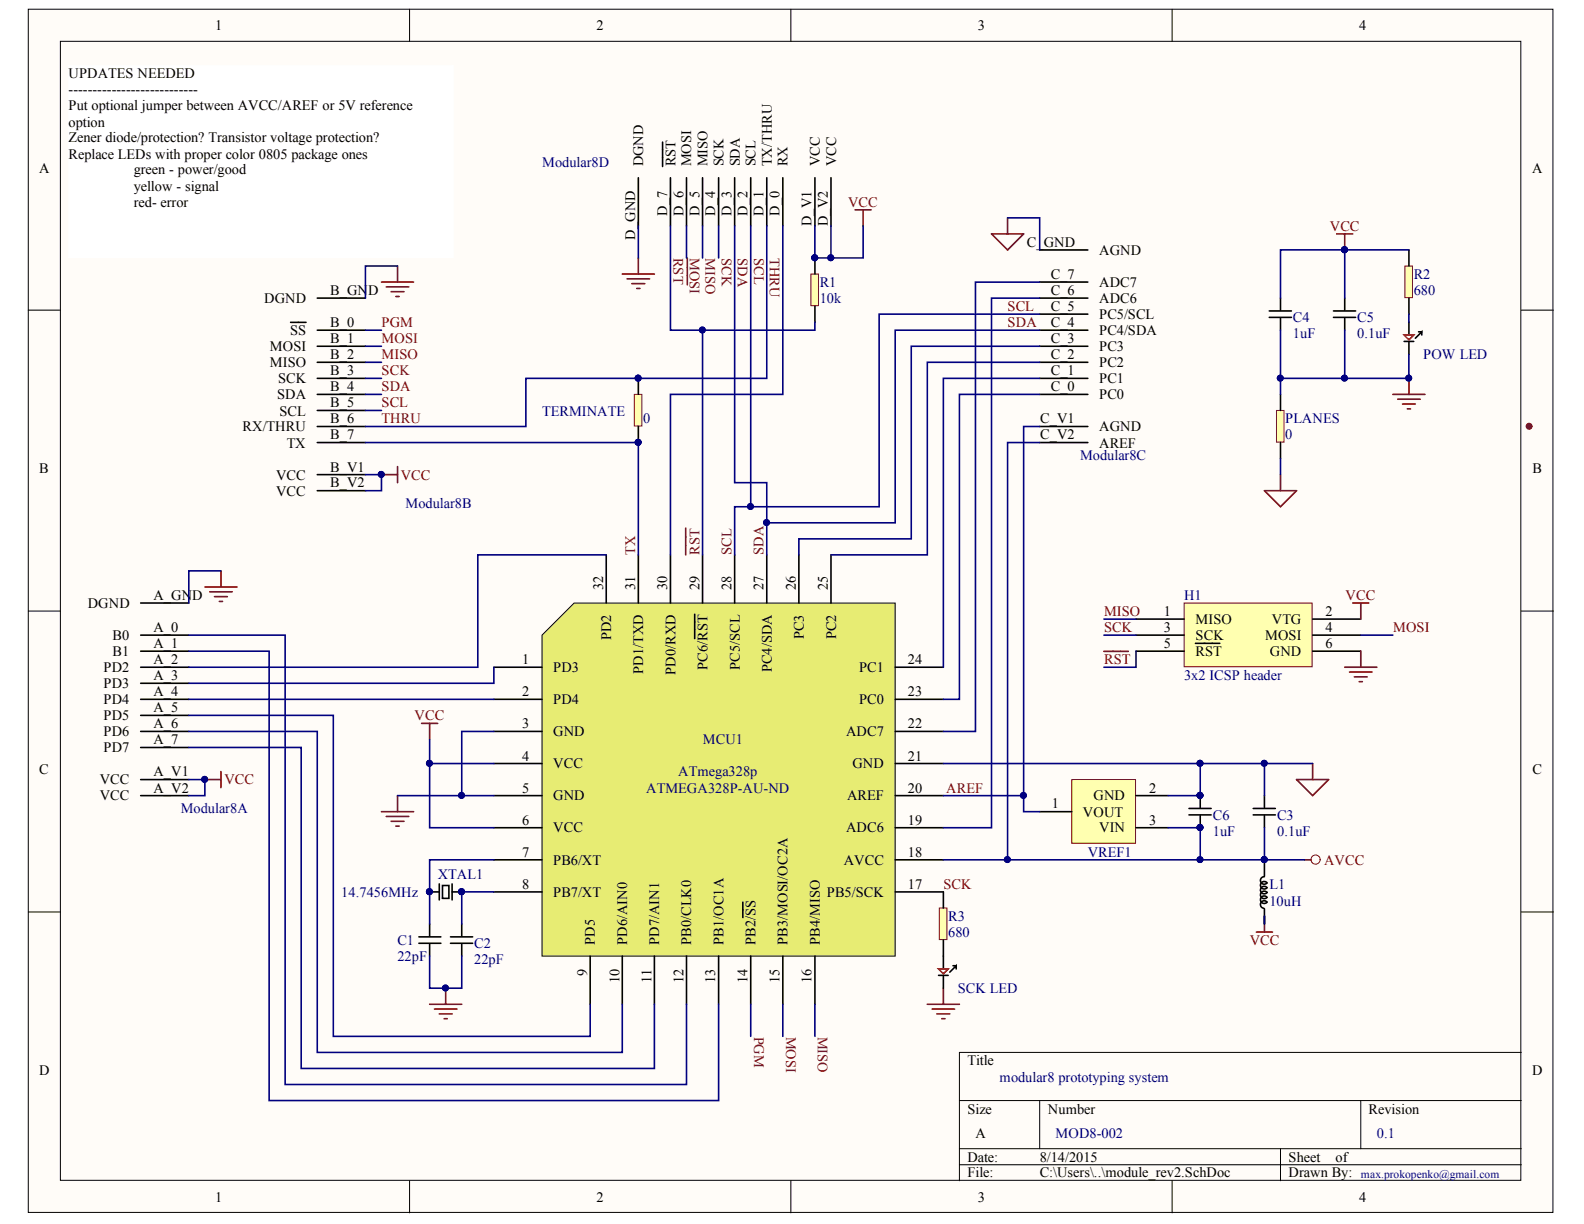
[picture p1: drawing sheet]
<svg xmlns="http://www.w3.org/2000/svg" width="279mm" height="216mm" viewBox="0 0 279 216" stroke-linecap="round" stroke-linejoin="round" font-family="sans-serif">
<defs><g id="words">
<g font-size="2.5">
<text x="38" y="5.3">1</text>
<text x="105.2" y="5.3">2</text>
<text x="172.5" y="5.3">3</text>
<text x="239.7" y="5.3">4</text>
<text x="12.1" y="13.8">UPDATES NEEDED</text>
<text x="12.1" y="16.7">---------------------------</text>
<text x="12.1" y="19.4">Put optional jumper between AVCC/AREF or 5V reference</text>
<text x="12.1" y="22.3">option</text>
<text x="12.1" y="25.1">Zener diode/protection? Transistor voltage protection?</text>
<text x="12.1" y="28">Replace LEDs with proper color 0805 package ones</text>
<text x="113.5" y="29.3" transform="rotate(-90 113.5 29.3)">DGND</text>
<text x="119.1" y="29.3" transform="rotate(-90 119.1 29.3)">RST</text>
<text x="121.9" y="29.3" transform="rotate(-90 121.9 29.3)">MOSI</text>
<text x="124.8" y="29.3" transform="rotate(-90 124.8 29.3)">MISO</text>
<text x="127.6" y="29.3" transform="rotate(-90 127.6 29.3)">SCK</text>
<text x="130.5" y="29.3" transform="rotate(-90 130.5 29.3)">SDA</text>
<text x="133.3" y="29.3" transform="rotate(-90 133.3 29.3)">SCL</text>
<text x="136.1" y="29.3" transform="rotate(-90 136.1 29.3)">TX/THRU</text>
<text x="138.9" y="29.3" transform="rotate(-90 138.9 29.3)">RX</text>
<text x="144.6" y="29.3" transform="rotate(-90 144.6 29.3)">VCC</text>
<text x="147.5" y="29.3" transform="rotate(-90 147.5 29.3)">VCC</text>
<text x="6.9" y="30.4">A</text>
<text x="23.6" y="30.8">green - power/good</text>
<text x="23.6" y="33.6">yellow - signal</text>
<text x="270.2" y="30.4">A</text>
<text x="23.6" y="36.4">red- error</text>
<text x="117.7" y="38" transform="rotate(-90 117.7 38)">D_7</text>
<text x="120.6" y="38" transform="rotate(-90 120.6 38)">D_6</text>
<text x="123.4" y="38" transform="rotate(-90 123.4 38)">D_5</text>
<text x="126.2" y="38" transform="rotate(-90 126.2 38)">D_4</text>
<text x="129" y="38" transform="rotate(-90 129 38)">D_3</text>
<text x="131.8" y="38" transform="rotate(-90 131.8 38)">D_2</text>
<text x="134.7" y="38" transform="rotate(-90 134.7 38)">D_1</text>
<text x="137.5" y="38" transform="rotate(-90 137.5 38)">D_0</text>
<text x="143.2" y="39.9" transform="rotate(-90 143.2 39.9)">D_V1</text>
<text x="146" y="39.9" transform="rotate(-90 146 39.9)">D_V2</text>
<text x="112" y="42.3" transform="rotate(-90 112 42.3)">D_GND</text>
<text x="181.1" y="43.5">C_GND</text>
<text x="193.9" y="45">AGND</text>
<text x="46.6" y="53.4">DGND</text>
<text x="58.3" y="52">B_GN</text>
<text x="64.9" y="52">D</text>
<text x="185.4" y="52">C_6</text>
<text x="185.4" y="49.2">C_7</text>
<text x="193.9" y="53.4">ADC6</text>
<text x="193.9" y="50.6">ADC7</text>
<text x="51.2" y="59.1">SS</text>
<text x="58.3" y="57.7">B_0</text>
<text x="185.4" y="57.7">C_4</text>
<text x="185.4" y="54.9">C_5</text>
<text x="193.9" y="59.1">PC4/SDA</text>
<text x="193.9" y="56.3">PC5/SCL</text>
<text x="47.6" y="64.8">MISO</text>
<text x="47.6" y="62">MOSI</text>
<text x="58.3" y="63.3">B_2</text>
<text x="58.3" y="60.5">B_1</text>
<text x="185.4" y="63.3">C_2</text>
<text x="185.4" y="60.5">C_3</text>
<text x="193.9" y="64.8">PC2</text>
<text x="193.9" y="62">PC3</text>
<text x="48.9" y="70.4">SDA</text>
<text x="49" y="67.6">SCK</text>
<text x="58.3" y="66.2">B_3</text>
<text x="58.3" y="71.9">B_5</text>
<text x="58.3" y="69">B_4</text>
<text x="185.4" y="69">C_0</text>
<text x="185.4" y="66.2">C_1</text>
<text x="193.9" y="70.4">PC0</text>
<text x="193.9" y="67.6">PC1</text>
<text x="42.8" y="76.1">RX/THRU</text>
<text x="49.3" y="73.3">SCL</text>
<text x="58.3" y="74.6">B_6</text>
<text x="58.3" y="77.5">B_7</text>
<text x="183.5" y="77.5">C_V2</text>
<text x="183.5" y="74.6">C_V1</text>
<text x="193.9" y="76.1">AGND</text>
<text x="6.9" y="83.5">B</text>
<text x="50.6" y="79">TX</text>
<text x="58.3" y="83.2">B_V1</text>
<text x="193.9" y="79">AREF</text>
<text x="270.3" y="83.5">B</text>
<text x="48.7" y="87.4">VCC</text>
<text x="48.7" y="84.6">VCC</text>
<text x="58.3" y="86">B_V2</text>
<text x="15.5" y="107.3">DGND</text>
<text x="27.1" y="105.8">A_GN</text>
<text x="33.9" y="105.8">D</text>
<text x="106.4" y="104.1" transform="rotate(-90 106.4 104.1)">32</text>
<text x="112" y="104.1" transform="rotate(-90 112 104.1)">31</text>
<text x="117.7" y="104.1" transform="rotate(-90 117.7 104.1)">30</text>
<text x="123.4" y="104.1" transform="rotate(-90 123.4 104.1)">29</text>
<text x="129" y="104.1" transform="rotate(-90 129 104.1)">28</text>
<text x="134.7" y="104.1" transform="rotate(-90 134.7 104.1)">27</text>
<text x="140.4" y="104.1" transform="rotate(-90 140.4 104.1)">26</text>
<text x="146" y="104.1" transform="rotate(-90 146 104.1)">25</text>
<text x="19.9" y="112.9">B0</text>
<text x="27.1" y="111.5">A_0</text>
<text x="107.8" y="112.9" transform="rotate(-90 107.8 112.9)">PD2</text>
<text x="141.8" y="112.8" transform="rotate(-90 141.8 112.8)">PC3</text>
<text x="147.5" y="112.8" transform="rotate(-90 147.5 112.8)">PC2</text>
<text x="205.3" y="111.5">3</text>
<text x="205.3" y="108.6">1</text>
<text x="210.9" y="112.9">SCK</text>
<text x="210.9" y="110.1">MISO</text>
<text x="223.1" y="112.9">MOSI</text>
<text x="224.3" y="110.1">VTG</text>
<text x="233.8" y="108.6">2</text>
<text x="233.8" y="111.5">4</text>
<text x="18.3" y="118.6">PD2</text>
<text x="19.9" y="115.7">B1</text>
<text x="27.1" y="114.3">A_1</text>
<text x="27.1" y="119.9">A_3</text>
<text x="27.1" y="117.2">A_2</text>
<text x="92.1" y="117.2">1</text>
<text x="97.6" y="118.6">PD3</text>
<text x="113.5" y="118.8" transform="rotate(-90 113.5 118.8)">PD1/TXD</text>
<text x="119.1" y="119" transform="rotate(-90 119.1 119)">PD0/RXD</text>
<text x="124.8" y="118.2" transform="rotate(-90 124.8 118.2)">PC6/RST</text>
<text x="130.5" y="118.2" transform="rotate(-90 130.5 118.2)">PC5/SCL</text>
<text x="136.1" y="118.6" transform="rotate(-90 136.1 118.6)">PC4/SDA</text>
<text x="151.5" y="118.6">PC1</text>
<text x="160.2" y="117.2">24</text>
<text x="205.3" y="114.3">5</text>
<text x="210.9" y="115.7">RST</text>
<text x="224" y="115.7">GND</text>
<text x="233.8" y="114.3">6</text>
<text x="18.3" y="124.2">PD4</text>
<text x="18.3" y="121.4">PD3</text>
<text x="27.1" y="125.6">A_5</text>
<text x="27.1" y="122.8">A_4</text>
<text x="92.1" y="122.8">2</text>
<text x="97.6" y="124.2">PD4</text>
<text x="151.5" y="124.2">PC0</text>
<text x="160.2" y="122.8">23</text>
<text x="18.3" y="129.8">PD6</text>
<text x="18.3" y="127">PD5</text>
<text x="27.1" y="131.3">A_7</text>
<text x="27.1" y="128.5">A_6</text>
<text x="92.1" y="128.5">3</text>
<text x="97.6" y="129.8">GND</text>
<text x="149.2" y="129.8">ADC7</text>
<text x="160.2" y="128.5">22</text>
<text x="6.9" y="136.6">C</text>
<text x="18.3" y="132.7">PD7</text>
<text x="27.1" y="136.9">A_V1</text>
<text x="92.1" y="134.1">4</text>
<text x="97.6" y="135.5">VCC</text>
<text x="150.3" y="135.5">GND</text>
<text x="160.2" y="134.1">21</text>
<text x="270.3" y="136.6">C</text>
<text x="17.6" y="138.4">VCC</text>
<text x="17.6" y="141.2">VCC</text>
<text x="27.1" y="139.8">A_V2</text>
<text x="92.1" y="139.8">5</text>
<text x="97.6" y="141.2">GND</text>
<text x="149.4" y="141.2">AREF</text>
<text x="160.2" y="139.8">20</text>
<text x="185.5" y="142.6">1</text>
<text x="192.9" y="141.2">GND</text>
<text x="202.7" y="139.8">2</text>
<text x="92.1" y="145.5">6</text>
<text x="97.6" y="146.8">VCC</text>
<text x="149.2" y="146.8">ADC6</text>
<text x="160.2" y="145.5">19</text>
<text x="191" y="144">VOUT</text>
<text x="193.9" y="146.8">VIN</text>
<text x="202.7" y="145.5">3</text>
<text x="92.1" y="151.1">7</text>
<text x="97.6" y="152.5">PB6/XT</text>
<text x="148.8" y="152.5">AVCC</text>
<text x="160.2" y="151.1">18</text>
<text x="92.1" y="156.8">8</text>
<text x="97.6" y="158.2">PB7/XT</text>
<text x="145.9" y="158.2">PB5/SCK</text>
<text x="160.2" y="156.8">17</text>
<text x="104.9" y="166.7" transform="rotate(-90 104.9 166.7)">PD5</text>
<text x="110.6" y="166.7" transform="rotate(-90 110.6 166.7)">PD6/AIN0</text>
<text x="116.3" y="166.7" transform="rotate(-90 116.3 166.7)">PD7/AIN1</text>
<text x="121.9" y="166.7" transform="rotate(-90 121.9 166.7)">PB0/CLK0</text>
<text x="127.6" y="166.7" transform="rotate(-90 127.6 166.7)">PB1/OC1A</text>
<text x="133.3" y="166.7" transform="rotate(-90 133.3 166.7)">PB2/SS</text>
<text x="138.9" y="166.7" transform="rotate(-90 138.9 166.7)">PB3/MOSI/OC2A</text>
<text x="144.6" y="166.7" transform="rotate(-90 144.6 166.7)">PB4/MISO</text>
<text x="103.6" y="172.2" transform="rotate(-90 103.6 172.2)">9</text>
<text x="109.2" y="173.5" transform="rotate(-90 109.2 173.5)">10</text>
<text x="114.9" y="173.5" transform="rotate(-90 114.9 173.5)">11</text>
<text x="120.6" y="173.5" transform="rotate(-90 120.6 173.5)">12</text>
<text x="126.2" y="173.5" transform="rotate(-90 126.2 173.5)">13</text>
<text x="131.8" y="173.5" transform="rotate(-90 131.8 173.5)">14</text>
<text x="137.5" y="173.5" transform="rotate(-90 137.5 173.5)">15</text>
<text x="143.2" y="173.5" transform="rotate(-90 143.2 173.5)">16</text>
<text x="6.9" y="189.7">D</text>
<text x="170.6" y="187.9">Title</text>
<text x="270.2" y="189.7">D</text>
<text x="170.6" y="196.4">Size</text>
<text x="184.8" y="196.4">Number</text>
<text x="241.4" y="196.4">Revision</text>
<text x="172.1" y="200.7">A</text>
<text x="170.6" y="204.9">Date:</text>
<text x="170.6" y="207.7">File:</text>
<text x="183.4" y="204.9">8/14/2015</text>
<text x="183.4" y="207.7">C:\Users\..\module_rev2.SchDoc</text>
<text x="227.3" y="204.9">Sheet</text>
<text x="227.3" y="207.7">Drawn By:</text>
<text x="235.6" y="204.9">of</text>
<text x="38" y="212">1</text>
<text x="105.2" y="212">2</text>
<text x="172.5" y="212">3</text>
<text x="239.7" y="212">4</text>
</g>
<g font-size="2.5" fill="#000080">
<text x="95.6" y="29.4">Modular8D</text>
<text x="144.6" y="53.4">10k</text>
<text x="144.6" y="50.6">R1</text>
<text x="249.4" y="52">680</text>
<text x="249.4" y="49.2">R2</text>
<text x="228.1" y="59.7">1uF</text>
<text x="228.1" y="56.8">C4</text>
<text x="239.4" y="59.7">0.1uF</text>
<text x="239.4" y="56.8">C5</text>
<text x="251.1" y="63.3">POW LED</text>
<text x="95.6" y="73.3">TERMINATE</text>
<text x="113.5" y="74.6">0</text>
<text x="226.7" y="77.5">0</text>
<text x="226.7" y="74.6">PLANES</text>
<text x="190.5" y="81.2">Modular8C</text>
<text x="71.5" y="89.7">Modular8B</text>
<text x="208.9" y="105.8">H1</text>
<text x="208.9" y="119.9">3x2 ICSP header</text>
<text x="124" y="131.3">MCU1</text>
<text x="119.6" y="136.9">ATmega328p</text>
<text x="31.9" y="143.4">Modular8A</text>
<text x="114" y="139.8">ATMEGA328P-AU-ND</text>
<text x="213.9" y="147.4">1uF</text>
<text x="213.9" y="144.6">C6</text>
<text x="225.3" y="147.4">0.1uF</text>
<text x="225.3" y="144.6">C3</text>
<text x="77.2" y="155.1">XTAL1</text>
<text x="191.9" y="151.1">VREF1</text>
<text x="60.2" y="158.2">14.7456MHz</text>
<text x="223.9" y="159.8">10uH</text>
<text x="223.9" y="156.9">L1</text>
<text x="70.1" y="166.7">C1</text>
<text x="83.6" y="167.3">C2</text>
<text x="167.3" y="165.3">680</text>
<text x="167.3" y="162.5">R3</text>
<text x="70.1" y="169.5">22pF</text>
<text x="83.6" y="170.1">22pF</text>
<text x="168.9" y="175.1">SCK LED</text>
<text x="176.3" y="190.8">modular8 prototyping system</text>
<text x="186.2" y="200.7">MOD8-002</text>
<text x="242.8" y="200.7">0.1</text>
</g>
<g font-size="2.5" fill="#800000">
<text x="149.6" y="36.4">VCC</text>
<text x="234.6" y="40.7">VCC</text>
<text x="118.8" y="45.5" transform="rotate(90 118.8 45.5)">RST</text>
<text x="121.7" y="45.5" transform="rotate(90 121.7 45.5)">MOSI</text>
<text x="124.5" y="45.5" transform="rotate(90 124.5 45.5)">MISO</text>
<text x="127.3" y="45.5" transform="rotate(90 127.3 45.5)">SCK</text>
<text x="130.1" y="45.5" transform="rotate(90 130.1 45.5)">SDA</text>
<text x="133" y="45.5" transform="rotate(90 133 45.5)">SCL</text>
<text x="135.8" y="45.5" transform="rotate(90 135.8 45.5)">THRU</text>
<text x="67.3" y="57.7">PGM</text>
<text x="177.7" y="54.9">SCL</text>
<text x="177.7" y="57.7">SDA</text>
<text x="67.3" y="63.3">MISO</text>
<text x="67.3" y="60.5">MOSI</text>
<text x="67.3" y="71.9">SCL</text>
<text x="67.3" y="66.2">SCK</text>
<text x="67.3" y="69">SDA</text>
<text x="67.3" y="74.6">THRU</text>
<text x="70.7" y="84.6">VCC</text>
<text x="112" y="97.9" transform="rotate(-90 112 97.9)">TX</text>
<text x="123.4" y="97.9" transform="rotate(-90 123.4 97.9)">RST</text>
<text x="129" y="97.9" transform="rotate(-90 129 97.9)">SCL</text>
<text x="134.7" y="97.9" transform="rotate(-90 134.7 97.9)">SDA</text>
<text x="237.4" y="105.8">VCC</text>
<text x="194.7" y="108.6">MISO</text>
<text x="194.7" y="111.5">SCK</text>
<text x="245.7" y="111.5">MOSI</text>
<text x="194.7" y="117.2">RST</text>
<text x="73.1" y="127">VCC</text>
<text x="39.6" y="138.4">VCC</text>
<text x="166.9" y="139.8">AREF</text>
<text x="233.5" y="152.5">AVCC</text>
<text x="166.4" y="156.8">SCK</text>
<text x="220.4" y="166.7">VCC</text>
<text x="133" y="182.8" transform="rotate(90 133 182.8)">PGM</text>
<text x="138.7" y="182.8" transform="rotate(90 138.7 182.8)">MOSI</text>
<text x="144.3" y="182.8" transform="rotate(90 144.3 182.8)">MISO</text>
</g>
<text font-size="2" fill="#000080" x="240.1" y="207.9">max.prokopenko@gmail.com</text>
</g></defs>
<g fill="#fffcf8" stroke="#000" stroke-width=".18">
<path d="M5 1.6h268.9v212.3h-268.9z"/>
<path d="M10.7 7.3h257.6v200.9h-257.6z"/>
</g>
<g fill="none" stroke="#000" stroke-width=".18">
<path d="M72.2 1.6v5.7M139.5 1.6v5.7M206.8 1.6v5.7M5 54.7h5.7M268.3 54.7h5.7M5 107.8h5.7M268.3 107.8h5.7M5 160.9h5.7M268.3 160.9h5.7M169.2 194.1h99.1M183.4 194.1v8.5M240 194.1v8.5"/>
<path d="M268.3 185.6h-99.1v22.7M72.2 208.3v5.6M139.5 208.3v5.6M169.2 202.6h99.1M169.2 205.4h99.1M206.8 208.3v5.6M225.9 202.6v5.7"/>
</g>
<g fill="none" stroke="#000" stroke-width=".28">
<path d="M75.8 157.3h1.7M77.5 155.9v2.8M78 156.2h1.2v2.3h-1.2zM79.7 155.9v2.8M79.7 157.3h1.7M73.9 166.4h3.9M73.9 165.3h3.9M75.8 163v2.1M75.8 166.5v2.1M79.5 166.4h3.9M79.5 165.3h3.9M81.4 163v2.1"/>
<path d="M81.4 166.5v2.1"/>
</g>
<g fill="none" stroke="#800000" stroke-width=".28">
<path d="M150.8 37h2.9M152.2 37v2.8M235.8 41.3h2.8M237.2 41.3v2.8M223 86.6h5.7l-2.8 2.8zM225.9 83.7v2.9M74.4 127.6h2.8M75.8 127.6v2.8M228.7 137.5h5.7l-2.9 2.8zM231.5 134.7v2.8M67.3 143.2h5.7M68.1 144h4"/>
<path d="M69 144.9h2.3M69.8 145.7h.6M70.1 140.3v2.9M230.1 151.7h1.1M75.8 177.1h5.6M76.6 178h4M77.5 178.8h2.2M78.3 179.7h.6M78.6 174.3v2.8M221.6 164.4h2.8M223 161.6v2.8"/>
</g>
<g fill="#000080" stroke="#000080" stroke-width=".18">
<circle cx="78.6" cy="174.3" r=".52"/>
<circle cx="75.7" cy="157.3" r=".52"/>
<circle cx="81.4" cy="157.3" r=".52"/>
<circle cx="237.1" cy="44" r=".52"/>
</g>
<circle cx="269.7" cy="75.2" r=".52" fill="#800000" stroke="#800000" stroke-width=".18"/>
<circle cx="232.1" cy="151.6" r=".81" fill="none" stroke="#800000" stroke-width=".18"/>
<path d="M111.9 69.6h1.3v5.5h-1.3z" fill="#ffffb0" stroke="#800000" stroke-width=".18"/>
<path d="M112.6 66.7v2.9M112.6 75.2v2.9" fill="none" stroke="#000" stroke-width=".28"/>
<g fill="#000080" stroke="#000080" stroke-width=".18">
<circle cx="112.6" cy="78" r=".52"/>
<circle cx="112.6" cy="66.7" r=".52"/>
</g>
<path d="M247.8 46.9h1.3v5.6h-1.3z" fill="#ffffb0" stroke="#800000" stroke-width=".18"/>
<path d="M248.5 44.1v2.8M248.5 52.6v2.8M248.5 56.8v2.2M248.5 60.4v2.1" fill="none" stroke="#000" stroke-width=".28"/>
<path d="M247.7 59.1h1.7l-.9 .8z" fill="#fff" stroke="#f00" stroke-width=".28"/>
<path d="M250.2 58.5h.6M250.8 59.1v-.6l-1.1 1.2M247.7 60.2h1.7" fill="none" stroke="#000" stroke-width=".28"/>
<path d="M225.2 72.4h1.3v5.6h-1.3z" fill="#ffffb0" stroke="#800000" stroke-width=".18"/>
<path d="M225.9 69.6v2.8M225.9 78.1v2.8" fill="none" stroke="#000" stroke-width=".28"/>
<path d="M163.6 177.1h5.6M164.4 178h4M165.3 178.8h2.2M166.1 179.7h.6M166.4 174.3v2.8" fill="none" stroke="#800000" stroke-width=".28"/>
<path d="M165.7 160.2h1.3v5.5h-1.3z" fill="#ffffb0" stroke="#800000" stroke-width=".18"/>
<path d="M166.4 157.3v2.9M166.4 165.8v5M166.4 172.2v2.1" fill="none" stroke="#000" stroke-width=".28"/>
<path d="M165.5 170.9h1.7l-.8 .9z" fill="#fff" stroke="#f00" stroke-width=".28"/>
<g fill="none" stroke="#000" stroke-width=".28">
<path d="M223.9 54.8h3.9M223.9 56h3.9M225.9 52.6v2.1M225.9 56.1v2.1M235.2 54.8h3.9M235.2 56h3.9M237.2 52.6v2.1M237.2 56.1v2.1M209.7 142.6h3.9M209.7 143.7h3.9M211.7 140.3v2.2M211.7 143.9v2.1"/>
<path d="M221.1 142.6h3.9M221.1 143.7h3.9M223 140.3v2.2M223 143.9v2.1M165.5 172h1.7M168.1 170.3h.6M168.7 170.9v-.6l-1.2 1.2"/>
</g>
<g fill="#000080" stroke="#000080" stroke-width=".18">
<circle cx="211.7" cy="140.3" r=".52"/>
<circle cx="211.7" cy="146" r=".52"/>
<circle cx="248.5" cy="66.7" r=".52"/>
<circle cx="67.2" cy="83.7" r=".52"/>
</g>
<g fill="none" stroke="#800000" stroke-width=".28">
<path d="M67.3 49.8h5.7M68.1 50.6h4M69 51.4h2.3M69.8 52.3h.6M70.1 46.9v2.9M109.8 48.3h5.6M110.6 49.2h4M111.5 50h2.2M112.3 50.9h.6M112.6 45.5v2.8M245.7 69.6h5.7M246.5 70.4h4"/>
<path d="M247.4 71.3h2.3M248.2 72.1h.6M248.5 66.7v2.9M67.3 83.7h2.8M70.1 82.3v2.8"/>
</g>
<path d="M143 48.3h1.4v5.6h-1.4z" fill="#ffffb0" stroke="#800000" stroke-width=".18"/>
<path d="M143.7 45.5v2.8M143.7 54v2.8" fill="none" stroke="#000" stroke-width=".28"/>
<circle cx="143.7" cy="45.5" r=".52" fill="#000080" stroke="#000080" stroke-width=".18"/>
<path d="M177.7 38.4v2.9M174.9 41.3h5.7l-2.9 2.8z" fill="none" stroke="#800000" stroke-width=".28"/>
<path d="M95.6 112l5.7-5.6h56.6v62.2h-62.3z" fill-rule="evenodd" fill="#e7ec73" stroke="#000" stroke-width=".18"/>
<g fill="none" stroke="#000" stroke-width=".28">
<path d="M112.6 31.4v8.4M116.9 25.1v4.3M118.3 31.4v8.4M121.1 31.4v8.4M123.9 31.4v8.4M126.8 31.4v8.4M129.6 31.4v8.4M132.4 31.4v8.4M135.2 31.4v8.4M138.1 31.4v8.4M143.7 31.4v8.4M146.6 31.4v8.4"/>
<path d="M51.3 56.9h2.7M56 58.2h8.5M56 52.6h8.5M183.4 58.2h8.5M183.4 52.6h8.5M183.4 49.8h8.5M183.4 55.4h8.5M183.4 44.1h8.5M56 66.7h8.5M56 63.9h8.5M56 61.1h8.5M56 75.2h8.5"/>
<path d="M56 78.1h8.5M56 72.4h8.5M56 69.6h8.5M183.4 66.7h8.5M183.4 63.9h8.5M183.4 61.1h8.5M183.4 75.2h8.5M183.4 78.1h8.5M183.4 69.6h8.5M56 86.6h8.5M56 83.7h8.5M106.9 97.9v8.5"/>
<path d="M112.6 97.9v8.5M118.3 97.9v8.5M123.9 97.9v8.5M129.6 97.9v8.5M135.2 97.9v8.5M140.9 97.9v8.5M146.6 97.9v8.5M24.8 117.7h8.5M24.8 114.9h8.5M24.8 112h8.5M24.8 106.4h8.5M87.1 117.7h8.5"/>
<path d="M122.5 108.4v4.3M157.9 117.7h8.5M24.8 123.4h8.5M24.8 129h8.5M24.8 131.8h8.5M24.8 126.2h8.5M24.8 120.5h8.5M24.8 137.5h8.5M87.1 123.4h8.5M87.1 129h8.5M87.1 134.7h8.5M157.9 123.4h8.5"/>
<path d="M157.9 129h8.5M157.9 134.7h8.5M24.8 140.3h8.5M87.1 140.3h8.5M87.1 146h8.5M87.1 151.7h8.5M87.1 157.3h8.5M131 159.1v2.8M157.9 140.3h8.5M157.9 146h8.5M157.9 151.7h8.5M157.9 157.3h8.5"/>
<path d="M104.1 168.6v8.5M109.8 168.6v8.5M115.4 168.6v8.5M121.1 168.6v8.5M126.8 168.6v8.5M132.4 168.6v8.5M138.1 168.6v8.5M143.7 168.6v8.5"/>
</g>
<path d="M36.1 103.5h5.7M37 104.4h4M37.8 105.2h2.3M38.7 106.1h.6M39 100.7v2.8M36.1 137.5h2.9M39 136.1v2.8" fill="none" stroke="#800000" stroke-width=".28"/>
<circle cx="36.1" cy="137.5" r=".52" fill="#000080" stroke="#000080" stroke-width=".18"/>
<path d="M189.1 137.5h11.2v11.2h-11.2z" fill="#ffffb0" stroke="#800000" stroke-width=".18"/>
<path d="M183.4 143.2h5.7M200.4 146h5.6M200.4 140.3h5.6M223 154.6a.67 .67 0 0 0-.6 .9 .67 .67 0 0 0 1.1 .3M223 151.7v2.8M223.5 159.1a.67 .67 0 0 0-1.1 .1 .67 .67 0 0 0 .5 1M223.5 158.3a.67 .67 0 0 0-1-.1 .67 .67 0 0 0 0 1 .67 .67 0 0 0 1-.1M223.5 157.4a.67 .67 0 0 0-1 0 .67 .67 0 0 0 0 .9 .67 .67 0 0 0 1 0M223.5 155.7a.66 .66 0 0 0-1 0 .66 .66 0 0 0 0 .9 .66 .66 0 0 0 1 0 .67 .67 0 0 0-1-.1 .67 .67 0 0 0 0 1 .67 .67 0 0 0 1-.1M223 160.3v2.7" fill="none" stroke="#000" stroke-width=".28"/>
<circle cx="223" cy="151.6" r=".52" fill="#000080" stroke="#000080" stroke-width=".18"/>
<path d="M12.1 11.5h67.8v33.9h-67.8z" fill="#fff" stroke="#fff" stroke-width=".18"/>
<path d="M208.9 106.4h22.5v11.2h-22.5z" fill="#ffffb0" stroke="#800000" stroke-width=".18"/>
<path d="M200.4 114.9h8.5M200.4 112h8.5M200.4 109.2h8.5M210.9 113.5h4.3M231.5 114.9h8.5M231.5 112h8.5M231.5 109.2h8.5" fill="none" stroke="#000" stroke-width=".28"/>
<path d="M121.2 45.5v4.7M120.9 93.1v4.8M194.7 114.9h4.3M237.2 117.7h5.7M238 118.5h4M238.6 106.4h2.8M238.9 119.4h2.3M240 106.4v2.8M240 114.9v2.8M239.7 120.2h.6" fill="none" stroke="#800000" stroke-width=".28"/>
<g fill="none" stroke="#000080" stroke-width=".28">
<path d="M112.6 39.8v5.7M118.3 39.8v18.4h5.6v39.7M121.1 39.8v5.7M123.9 39.8v5.7M126.8 39.8v5.7M129.6 39.8v45.3h5.6v7.1M132.4 39.8v49.6M135.2 39.8v26.9h-42.4v8.5h-28.3M138.1 39.8v29.8h-19.8v28.3M143.7 39.8v5.7h8.5v-5.7M146.6 39.8v5.7M177.7 38.4h5.7v5.7"/>
<path d="M64.5 58.2h2.8M70.1 46.9h-5.6v5.7M143.7 56.8v1.4h-19.8M183.4 52.6h-8.5v93.4h-8.5M183.4 49.8h-11.3v79.2h-5.7M183.4 58.2h-25.5v34h-22.7v5.7M183.4 55.4h-28.3v34h-25.5v8.5M225.9 58.2v11.4M237.2 44.1h-11.3v8.5M237.2 44.1v8.5M237.2 58.2v8.5M237.2 44.1h11.3"/>
<path d="M248.5 55.4v1.4M64.5 78.1h48.1v19.8M64.5 66.7h2.8M64.5 63.9h2.8M64.5 61.1h2.8M64.5 72.4h2.8M64.5 69.6h2.8M183.4 69.6h-14.2v53.8h-2.8M183.4 66.7h-17v51M183.4 63.9h-19.8v34h-17M183.4 61.1h-22.7v33.9h-19.8v2.9M183.4 78.1h-5.7v73.6h-11.3"/>
<path d="M183.4 75.2h-2.8v65.1M248.5 62.5v4.2h-22.6M64.5 83.7h2.8v2.9h-2.8M106.9 97.9h-22.6v19.8h-51M225.9 80.9v2.8M33.3 112h17v79.3h70.8v-14.2M33.3 114.9h14.2v79.2h79.3v-17M39 100.7h-5.7v5.7M87.1 117.7v2.8h-53.8M194.7 112h5.7M194.7 109.2h5.7M200.4 114.9v2.8h-5.7"/>
<path d="M240 112h5.7M33.3 126.2h25.5v56.6h45.3v-5.7M33.3 129h22.7v56.6h53.8v-8.5M33.3 131.8h19.8v56.7h62.3v-11.4M33.3 137.5h2.8v2.8h-2.8M33.3 123.4h53.8M75.8 130.4v4.3h11.3M75.8 134.7v11.3h11.3M87.1 129h-5.7v11.3M166.4 134.7h45.3M211.7 134.7h19.8M211.7 134.7v5.6h-5.7"/>
<path d="M223 134.7v5.6M70.1 140.3h17M87.1 157.3h-5.7v5.7M87.1 151.7h-11.3v11.3M166.4 140.3h14.2v2.9h2.8M177.7 151.7h52.4M206 146h5.7v5.7M223 146v5.7M75.8 168.6v5.7h5.6v-5.7M132.4 177.1v5.7M138.1 177.1v5.7M143.7 177.1v5.7"/>
<path d="M223 161.6v1.4"/>
</g>
<g fill="#000080" stroke="#000080" stroke-width=".18">
<circle cx="78.6" cy="174.3" r=".52"/>
<circle cx="81.4" cy="157.3" r=".52"/>
<circle cx="81.4" cy="140.3" r=".52"/>
<circle cx="75.7" cy="134.6" r=".52"/>
<circle cx="135.2" cy="92.2" r=".52"/>
<circle cx="237.1" cy="66.7" r=".52"/>
<circle cx="237.1" cy="44" r=".52"/>
<circle cx="112.6" cy="78" r=".52"/>
<circle cx="225.8" cy="66.7" r=".52"/>
<circle cx="248.5" cy="66.7" r=".52"/>
<circle cx="75.7" cy="157.3" r=".52"/>
<circle cx="132.4" cy="89.3" r=".52"/>
<circle cx="177.7" cy="151.6" r=".52"/>
<circle cx="223" cy="151.6" r=".52"/>
<circle cx="211.7" cy="146" r=".52"/>
<circle cx="211.7" cy="151.6" r=".52"/>
<circle cx="211.7" cy="134.6" r=".52"/>
<circle cx="211.7" cy="140.3" r=".52"/>
<circle cx="223" cy="134.6" r=".52"/>
<circle cx="67.2" cy="83.7" r=".52"/>
<circle cx="112.6" cy="66.7" r=".52"/>
<circle cx="143.7" cy="45.5" r=".52"/>
<circle cx="146.5" cy="45.5" r=".52"/>
<circle cx="123.9" cy="58.2" r=".52"/>
<circle cx="180.5" cy="140.3" r=".52"/>
<circle cx="36.1" cy="137.5" r=".52"/>
</g>
<use href="#words"/>
</svg>
